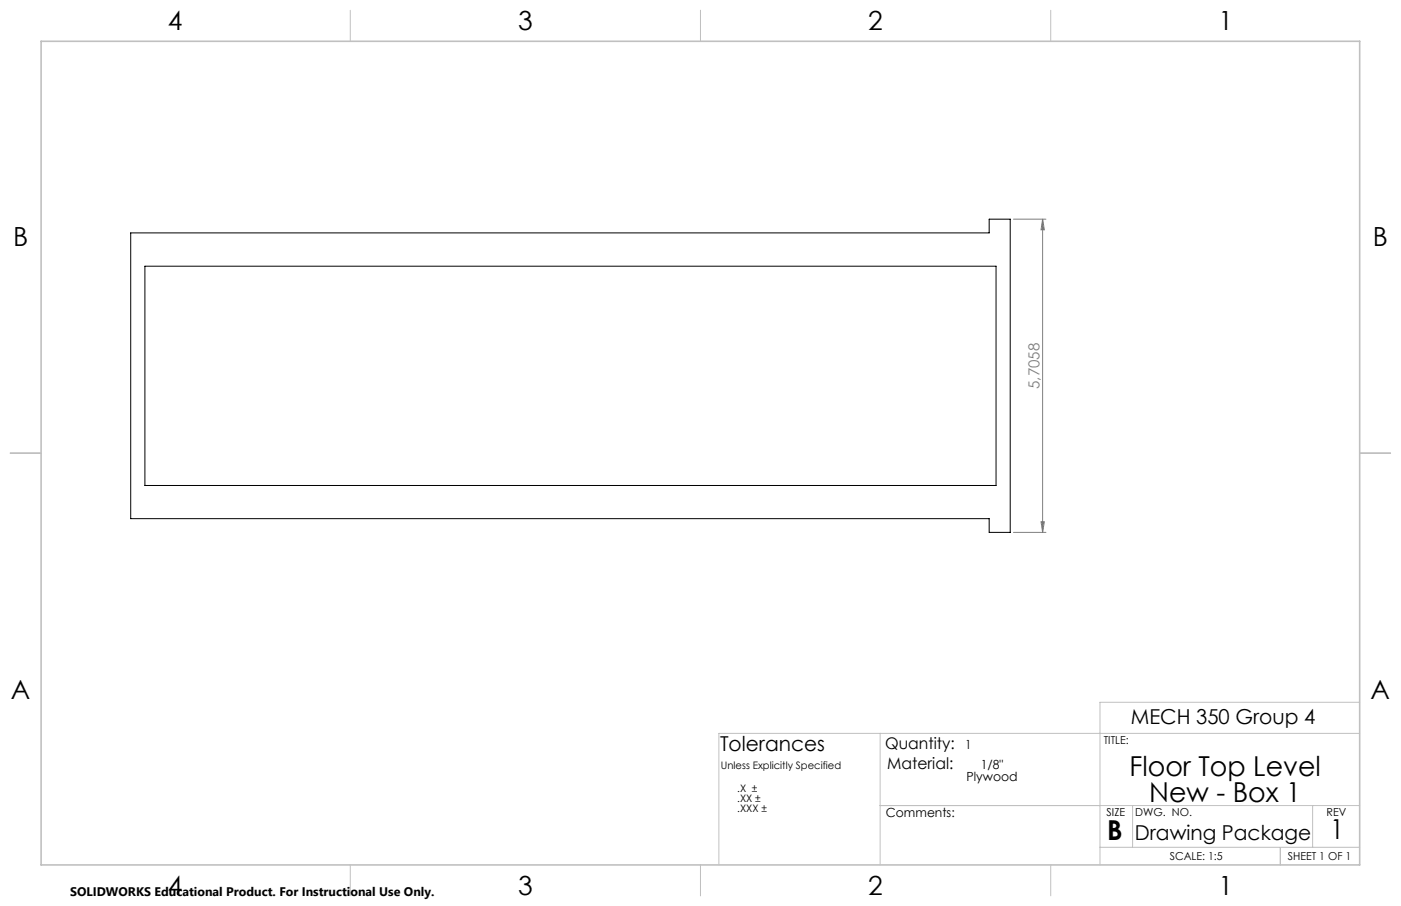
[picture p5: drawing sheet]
<svg xmlns="http://www.w3.org/2000/svg" width="432mm" height="279mm" viewBox="0 0 432 279" stroke-linecap="round" stroke-linejoin="round" font-family="sans-serif">
<defs><g id="words">
<g font-size="8.5">
<text x="348.1" y="239.3">Floor Top Level</text>
<text x="354.2" y="247.4">New - Box 1</text>
<text x="341.3" y="259">B</text>
<text x="410" y="258.9">1</text>
</g>
<g font-size="8.1">
<text x="51.7" y="9.3">4</text>
<text x="159.7" y="9.3">3</text>
<text x="267.6" y="9.3">2</text>
<text x="375.6" y="9.3">1</text>
<text x="4" y="76">B</text>
<text x="423.1" y="76">B</text>
<text x="3.3" y="215.7">A</text>
<text x="422.4" y="215.7">A</text>
<text x="51.7" y="276">4</text>
<text x="159.7" y="276">3</text>
<text x="267.6" y="276">2</text>
<text x="375.6" y="276">1</text>
</g>
<g font-size="6.3">
<text x="348.5" y="223.4">MECH 350 Group 4</text>
<text x="221.9" y="231.8">Tolerances</text>
<text x="349.8" y="259">Drawing Package</text>
</g>
<g font-size="4.9">
<text x="272.8" y="230.9">Quantity:</text>
<text x="273.5" y="237">Material:</text>
</g>
<text font-size="4.7" fill="#808080" x="320.4" y="119.9" transform="rotate(-90 320.4 119.9)">5,7058</text>
<g font-size="3.9">
<text x="297.5" y="230.9">1</text>
<text x="302.3" y="237">1/8&quot;</text>
<text x="297.9" y="240.9">Plywood</text>
<text x="273" y="251.9">Comments:</text>
</g>
<text font-size="3.8" x="21.6" y="276.3">SOLIDWORKS Educational Product. For Instructional Use Only.</text>
<g font-size="3.4">
<text x="340.2" y="229.5">TITLE:</text>
<text x="341.1" y="251.6">SIZE</text>
<text x="349.9" y="251.6">DWG. NO.</text>
<text x="408.9" y="251.7">REV</text>
<text x="360.5" y="265.2">SCALE: 1:5</text>
<text x="396.9" y="265.2">SHEET 1 OF 1</text>
</g>
<g font-size="3.2">
<text x="222.2" y="237">Unless Explicitly Specified</text>
<text x="227.2" y="244.1">.X ±</text>
<text x="227.2" y="247.3">.XX ±</text>
<text x="227.2" y="250.4">.XXX ±</text>
</g>
</g></defs>
<path d="M312.3 67.6h10.1M321.3 67.6l.6 3.3h-1zM321.3 67.6v96.6M312.3 164.2h10.1M320.9 160.9h1l-.6 3.3z" fill="none" stroke="#808080" stroke-width=".31"/>
<g fill="none" stroke="#c0c0c0" stroke-width=".31">
<path d="M108 3.2v9.5M215.9 3.2v9.5M323.8 3.2v9.5M3.1 139.7h9.6M419.1 139.7h9.5M419.1 216.6h-80.1v50.1M271.3 226.2v40.5M419.1 226.2h-197.5v40.5M271.3 248.4h147.8M349.1 248.4v12.9M404.6 248.4v12.9M108 266.7v9.6"/>
<path d="M215.9 266.7v9.6M323.8 266.7v9.6M339 261.3h80.1M394.6 261.3v5.4"/>
</g>
<path d="M12.7 12.7h406.4v254h-406.4z" fill="none" stroke="#c0c0c0" stroke-width=".5"/>
<path d="M320.9 160.9h1l-.6 3.3zM321.3 67.6l.6 3.3h-1z" fill="#808080"/>
<path d="M40.3 71.8h264.6v-4.2h6.5v96.6h-6.5v-4.3h-264.6zM44.7 82.1h262.3v67.6h-262.3z" fill="none" stroke="#000" stroke-width=".31"/>
<use href="#words"/>
</svg>
